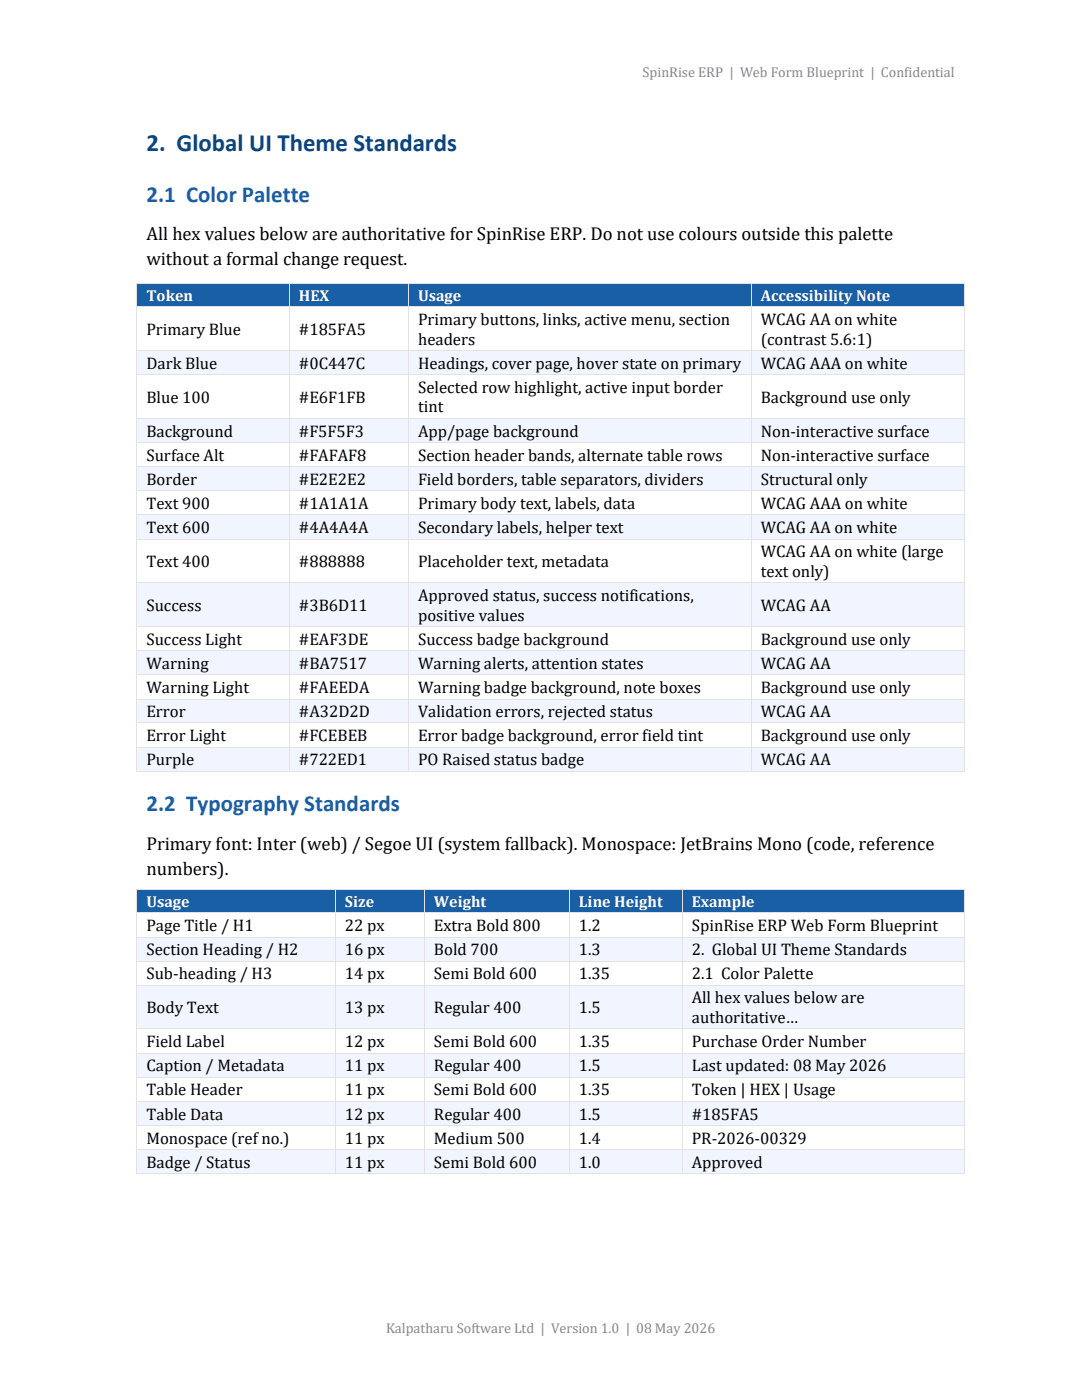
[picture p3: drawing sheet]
<svg xmlns="http://www.w3.org/2000/svg" width="216mm" height="279mm" viewBox="0 0 216 279" stroke-linecap="round" stroke-linejoin="round" font-family="sans-serif">
<defs><g id="words">
<text font-size="5" fill="#0c447c" x="29.2" y="30.1">2. Global UI Theme Standards</text>
<g font-size="4.6" fill="#185fa5">
<text x="29.2" y="40.2">2.1 Color Palette</text>
<text x="29.2" y="161.9">2.2 Typography Standards</text>
</g>
<g font-size="3.7">
<text x="29.2" y="48">All hex values below are authoritative for SpinRise ERP. Do not use colours outside this palette</text>
<text x="29.2" y="53">without a formal change request.</text>
<text x="29.2" y="169.7">Primary font: Inter (web) / Segoe UI (system fallback). Monospace: JetBrains Mono (code, reference</text>
<text x="29.2" y="174.6">numbers).</text>
</g>
<g font-size="3.3">
<text x="83.4" y="64.8">Primary buttons, links, active menu, section</text>
<text x="151.8" y="64.8">WCAG AA on white</text>
<text x="29.2" y="66.8">Primary Blue</text>
<text x="59.7" y="66.8">#185FA5</text>
<text x="83.4" y="68.8">headers</text>
<text x="151.8" y="68.8">(contrast 5.6:1)</text>
<text x="29.2" y="73.6">Dark Blue</text>
<text x="59.7" y="73.6">#0C447C</text>
<text x="83.4" y="73.6">Headings, cover page, hover state on primary</text>
<text x="151.8" y="73.6">WCAG AAA on white</text>
<text x="29.2" y="80.4">Blue 100</text>
<text x="59.7" y="80.4">#E6F1FB</text>
<text x="83.4" y="78.4">Selected row highlight, active input border</text>
<text x="83.4" y="82.3">tint</text>
<text x="151.8" y="80.4">Background use only</text>
<text x="29.2" y="87.1">Background</text>
<text x="59.7" y="87.1">#F5F5F3</text>
<text x="83.4" y="87.1">App/page background</text>
<text x="151.8" y="87.1">Non-interactive surface</text>
<text x="29.2" y="91.9">Surface Alt</text>
<text x="59.7" y="91.9">#FAFAF8</text>
<text x="83.4" y="91.9">Section header bands, alternate table rows</text>
<text x="151.8" y="91.9">Non-interactive surface</text>
<text x="29.2" y="96.7">Border</text>
<text x="29.2" y="101.6">Text 900</text>
<text x="59.7" y="96.7">#E2E2E2</text>
<text x="59.7" y="101.6">#1A1A1A</text>
<text x="83.4" y="96.7">Field borders, table separators, dividers</text>
<text x="83.4" y="101.6">Primary body text, labels, data</text>
<text x="151.8" y="96.7">Structural only</text>
<text x="151.8" y="101.6">WCAG AAA on white</text>
<text x="29.2" y="106.4">Text 600</text>
<text x="59.7" y="106.4">#4A4A4A</text>
<text x="83.4" y="106.4">Secondary labels, helper text</text>
<text x="151.8" y="106.4">WCAG AA on white</text>
<text x="29.2" y="113.1">Text 400</text>
<text x="59.7" y="113.1">#888888</text>
<text x="83.4" y="113.1">Placeholder text, metadata</text>
<text x="151.8" y="111.2">WCAG AA on white (large</text>
<text x="83.4" y="119.9">Approved status, success notifications,</text>
<text x="151.8" y="115.1">text only)</text>
<text x="29.2" y="121.9">Success</text>
<text x="59.7" y="121.9">#3B6D11</text>
<text x="83.4" y="123.8">positive values</text>
<text x="151.8" y="121.9">WCAG AA</text>
<text x="29.2" y="128.7">Success Light</text>
<text x="59.7" y="128.7">#EAF3DE</text>
<text x="83.4" y="128.7">Success badge background</text>
<text x="151.8" y="128.7">Background use only</text>
<text x="29.2" y="133.5">Warning</text>
<text x="59.7" y="133.5">#BA7517</text>
<text x="83.4" y="133.5">Warning alerts, attention states</text>
<text x="151.8" y="133.5">WCAG AA</text>
<text x="29.2" y="138.3">Warning Light</text>
<text x="29.2" y="143.1">Error</text>
<text x="59.7" y="138.3">#FAEEDA</text>
<text x="59.7" y="143.1">#A32D2D</text>
<text x="83.4" y="138.3">Warning badge background, note boxes</text>
<text x="83.4" y="143.1">Validation errors, rejected status</text>
<text x="151.8" y="138.3">Background use only</text>
<text x="151.8" y="143.1">WCAG AA</text>
<text x="29.2" y="147.9">Error Light</text>
<text x="59.7" y="147.9">#FCEBEB</text>
<text x="83.4" y="147.9">Error badge background, error field tint</text>
<text x="151.8" y="147.9">Background use only</text>
<text x="29.2" y="152.7">Purple</text>
<text x="59.7" y="152.7">#722ED1</text>
<text x="83.4" y="152.7">PO Raised status badge</text>
<text x="151.8" y="152.7">WCAG AA</text>
<text x="29.2" y="185.8">Page Title / H1</text>
<text x="68.8" y="185.8">22 px</text>
<text x="86.6" y="185.8">Extra Bold 800</text>
<text x="115.5" y="185.8">1.2</text>
<text x="138" y="185.8">SpinRise ERP Web Form Blueprint</text>
<text x="29.2" y="190.6">Section Heading / H2</text>
<text x="68.8" y="190.6">16 px</text>
<text x="86.6" y="190.6">Bold 700</text>
<text x="115.5" y="190.6">1.3</text>
<text x="138" y="190.6">2. Global UI Theme Standards</text>
<text x="29.2" y="195.4">Sub-heading / H3</text>
<text x="68.8" y="195.4">14 px</text>
<text x="86.6" y="195.4">Semi Bold 600</text>
<text x="115.5" y="195.4">1.35</text>
<text x="138" y="195.4">2.1 Color Palette</text>
<text x="29.2" y="202.2">Body Text</text>
<text x="68.8" y="202.2">13 px</text>
<text x="86.6" y="202.2">Regular 400</text>
<text x="115.5" y="202.2">1.5</text>
<text x="138" y="200.2">All hex values below are</text>
<text x="29.2" y="209">Field Label</text>
<text x="68.8" y="209">12 px</text>
<text x="86.6" y="209">Semi Bold 600</text>
<text x="115.5" y="209">1.35</text>
<text x="138" y="204.2">authoritative…</text>
<text x="138" y="209">Purchase Order Number</text>
<text x="29.2" y="213.8">Caption / Metadata</text>
<text x="68.8" y="213.8">11 px</text>
<text x="86.6" y="213.8">Regular 400</text>
<text x="115.5" y="213.8">1.5</text>
<text x="138" y="213.8">Last updated: 08 May 2026</text>
<text x="29.2" y="218.6">Table Header</text>
<text x="68.8" y="218.6">11 px</text>
<text x="86.6" y="218.6">Semi Bold 600</text>
<text x="115.5" y="218.6">1.35</text>
<text x="138" y="218.6">Token | HEX | Usage</text>
<text x="29.2" y="223.4">Table Data</text>
<text x="68.8" y="223.4">12 px</text>
<text x="86.6" y="223.4">Regular 400</text>
<text x="115.5" y="223.4">1.5</text>
<text x="138" y="223.4">#185FA5</text>
<text x="29.2" y="228.2">Monospace (ref no.)</text>
<text x="29.2" y="233">Badge / Status</text>
<text x="68.8" y="228.2">11 px</text>
<text x="68.8" y="233">11 px</text>
<text x="86.6" y="228.2">Medium 500</text>
<text x="86.6" y="233">Semi Bold 600</text>
<text x="115.5" y="228.2">1.4</text>
<text x="115.5" y="233">1.0</text>
<text x="138" y="228.2">PR-2026-00329</text>
<text x="138" y="233">Approved</text>
</g>
<g font-size="3.2" fill="#fff">
<text x="29.2" y="60.1">Token</text>
<text x="59.7" y="60.1">HEX</text>
<text x="83.4" y="60.1">Usage</text>
<text x="151.8" y="60.1">Accessibility Note</text>
<text x="29.2" y="181">Usage</text>
<text x="68.8" y="181">Size</text>
<text x="86.6" y="181">Weight</text>
<text x="115.5" y="181">Line Height</text>
<text x="138" y="181">Example</text>
</g>
<g font-size="2.8" fill="#888">
<text x="128.2" y="15.4">SpinRise ERP | Web Form Blueprint | Confidential</text>
<text x="77" y="266.1">Kalpatharu Software Ltd | Version 1.0 | 08 May 2026</text>
</g>
</g></defs>
<g fill="#185fa5">
<path d="M27.4 56.7h30.3v4.4h-30.3z" fill-rule="evenodd"/>
<path d="M29.2 56.7h26.6v4.4h-26.6z" fill-rule="evenodd"/>
<path d="M57.8 56.7h23.6v4.4h-23.6z" fill-rule="evenodd"/>
<path d="M59.7 56.7h19.9v4.4h-19.9z" fill-rule="evenodd"/>
<path d="M81.6 56.7h68.2v4.4h-68.2z" fill-rule="evenodd"/>
<path d="M83.4 56.7h64.6v4.4h-64.6z" fill-rule="evenodd"/>
<path d="M150 56.7h42.4v4.4h-42.4z" fill-rule="evenodd"/>
<path d="M151.8 56.7h38.7v4.4h-38.7z" fill-rule="evenodd"/>
</g>
<g fill="#e2e2e2">
<path d="M27.2 56.5h.2v.2h-.2z" fill-rule="evenodd"/>
<path d="M27.2 56.5h.2v.2h-.2z" fill-rule="evenodd"/>
</g>
<path d="M27.4 56.6h30.3" fill="none" stroke="#e2e2e2" stroke-width=".2"/>
<path d="M57.7 56.5h.1v.2h-.1z" fill-rule="evenodd" fill="#e2e2e2"/>
<path d="M57.8 56.6h23.6" fill="none" stroke="#e2e2e2" stroke-width=".2"/>
<path d="M81.4 56.5h.2v.2h-.2z" fill-rule="evenodd" fill="#e2e2e2"/>
<path d="M81.6 56.6h68.2" fill="none" stroke="#e2e2e2" stroke-width=".2"/>
<path d="M149.8 56.5h.2v.2h-.2z" fill-rule="evenodd" fill="#e2e2e2"/>
<path d="M150 56.6h42.4" fill="none" stroke="#e2e2e2" stroke-width=".2"/>
<g fill="#e2e2e2">
<path d="M192.4 56.5h.1v.2h-.1z" fill-rule="evenodd"/>
<path d="M192.4 56.5h.1v.2h-.1z" fill-rule="evenodd"/>
</g>
<path d="M27.3 56.7v4.4M57.7 56.7v4.4M81.5 56.7v4.4M149.9 56.7v4.4M192.4 56.7v4.4" fill="none" stroke="#e2e2e2" stroke-width=".2"/>
<path d="M27.2 61.1h.2v.2h-.2z" fill-rule="evenodd" fill="#e2e2e2"/>
<path d="M27.4 61.2h30.3" fill="none" stroke="#e2e2e2" stroke-width=".2"/>
<path d="M57.7 61.1h.1v.2h-.1z" fill-rule="evenodd" fill="#e2e2e2"/>
<path d="M57.8 61.2h23.6" fill="none" stroke="#e2e2e2" stroke-width=".2"/>
<path d="M81.4 61.1h.2v.2h-.2z" fill-rule="evenodd" fill="#e2e2e2"/>
<path d="M81.6 61.2h68.2" fill="none" stroke="#e2e2e2" stroke-width=".2"/>
<path d="M149.8 61.1h.2v.2h-.2z" fill-rule="evenodd" fill="#e2e2e2"/>
<path d="M150 61.2h42.4" fill="none" stroke="#e2e2e2" stroke-width=".2"/>
<path d="M192.4 61.1h.1v.2h-.1z" fill-rule="evenodd" fill="#e2e2e2"/>
<path d="M27.3 61.3v8.6M57.7 61.3v8.6M81.5 61.3v8.6M149.9 61.3v8.6M192.4 61.3v8.6" fill="none" stroke="#e2e2e2" stroke-width=".2"/>
<g fill="#f0f5ff">
<path d="M27.4 70.1h30.3v4.6h-30.3z" fill-rule="evenodd"/>
<path d="M29.2 70.1h26.6v4.6h-26.6z" fill-rule="evenodd"/>
<path d="M57.8 70.1h23.6v4.6h-23.6z" fill-rule="evenodd"/>
<path d="M59.7 70.1h19.9v4.6h-19.9z" fill-rule="evenodd"/>
<path d="M81.6 70.1h68.2v4.6h-68.2z" fill-rule="evenodd"/>
<path d="M83.4 70.1h64.6v4.6h-64.6z" fill-rule="evenodd"/>
<path d="M150 70.1h42.4v4.6h-42.4z" fill-rule="evenodd"/>
<path d="M151.8 70.1h38.7v4.6h-38.7z" fill-rule="evenodd"/>
</g>
<path d="M27.2 69.9h.2v.1h-.2z" fill-rule="evenodd" fill="#e2e2e2"/>
<path d="M27.4 69.9h30.3" fill="none" stroke="#e2e2e2" stroke-width=".2"/>
<path d="M57.7 69.9h.1v.1h-.1z" fill-rule="evenodd" fill="#e2e2e2"/>
<path d="M57.8 69.9h23.6" fill="none" stroke="#e2e2e2" stroke-width=".2"/>
<path d="M81.4 69.9h.2v.1h-.2z" fill-rule="evenodd" fill="#e2e2e2"/>
<path d="M81.6 69.9h68.2" fill="none" stroke="#e2e2e2" stroke-width=".2"/>
<path d="M149.8 69.9h.2v.1h-.2z" fill-rule="evenodd" fill="#e2e2e2"/>
<path d="M150 69.9h42.4" fill="none" stroke="#e2e2e2" stroke-width=".2"/>
<path d="M192.4 69.9h.1v.1h-.1z" fill-rule="evenodd" fill="#e2e2e2"/>
<path d="M27.3 70v4.7M57.7 70v4.7M81.5 70v4.7M149.9 70v4.7M192.4 70v4.7" fill="none" stroke="#e2e2e2" stroke-width=".2"/>
<path d="M27.2 74.7h.2v.2h-.2z" fill-rule="evenodd" fill="#e2e2e2"/>
<path d="M27.4 74.8h30.3" fill="none" stroke="#e2e2e2" stroke-width=".2"/>
<path d="M57.7 74.7h.1v.2h-.1z" fill-rule="evenodd" fill="#e2e2e2"/>
<path d="M57.8 74.8h23.6" fill="none" stroke="#e2e2e2" stroke-width=".2"/>
<path d="M81.4 74.7h.2v.2h-.2z" fill-rule="evenodd" fill="#e2e2e2"/>
<path d="M81.6 74.8h68.2" fill="none" stroke="#e2e2e2" stroke-width=".2"/>
<path d="M149.8 74.7h.2v.2h-.2z" fill-rule="evenodd" fill="#e2e2e2"/>
<path d="M150 74.8h42.4" fill="none" stroke="#e2e2e2" stroke-width=".2"/>
<path d="M192.4 74.7h.1v.2h-.1z" fill-rule="evenodd" fill="#e2e2e2"/>
<path d="M27.3 74.9v8.5M57.7 74.9v8.5M81.5 74.9v8.5M149.9 74.9v8.5M192.4 74.9v8.5" fill="none" stroke="#e2e2e2" stroke-width=".2"/>
<g fill="#f0f5ff">
<path d="M27.4 83.6h30.3v4.6h-30.3z" fill-rule="evenodd"/>
<path d="M29.2 83.6h26.6v4.6h-26.6z" fill-rule="evenodd"/>
<path d="M57.8 83.6h23.6v4.6h-23.6z" fill-rule="evenodd"/>
<path d="M59.7 83.6h19.9v4.6h-19.9z" fill-rule="evenodd"/>
<path d="M81.6 83.6h68.2v4.6h-68.2z" fill-rule="evenodd"/>
<path d="M83.4 83.6h64.6v4.6h-64.6z" fill-rule="evenodd"/>
<path d="M150 83.6h42.4v4.6h-42.4z" fill-rule="evenodd"/>
<path d="M151.8 83.6h38.7v4.6h-38.7z" fill-rule="evenodd"/>
</g>
<path d="M27.2 83.4h.2v.2h-.2z" fill-rule="evenodd" fill="#e2e2e2"/>
<path d="M27.4 83.5h30.3" fill="none" stroke="#e2e2e2" stroke-width=".2"/>
<path d="M57.7 83.4h.1v.2h-.1z" fill-rule="evenodd" fill="#e2e2e2"/>
<path d="M57.8 83.5h23.6" fill="none" stroke="#e2e2e2" stroke-width=".2"/>
<path d="M81.4 83.4h.2v.2h-.2z" fill-rule="evenodd" fill="#e2e2e2"/>
<path d="M81.6 83.5h68.2" fill="none" stroke="#e2e2e2" stroke-width=".2"/>
<path d="M149.8 83.4h.2v.2h-.2z" fill-rule="evenodd" fill="#e2e2e2"/>
<path d="M150 83.5h42.4" fill="none" stroke="#e2e2e2" stroke-width=".2"/>
<path d="M192.4 83.4h.1v.2h-.1z" fill-rule="evenodd" fill="#e2e2e2"/>
<path d="M27.3 83.6v4.6M57.7 83.6v4.6M81.5 83.6v4.6M149.9 83.6v4.6M192.4 83.6v4.6" fill="none" stroke="#e2e2e2" stroke-width=".2"/>
<path d="M27.2 88.2h.2v.2h-.2z" fill-rule="evenodd" fill="#e2e2e2"/>
<path d="M27.4 88.3h30.3" fill="none" stroke="#e2e2e2" stroke-width=".2"/>
<path d="M57.7 88.2h.1v.2h-.1z" fill-rule="evenodd" fill="#e2e2e2"/>
<path d="M57.8 88.3h23.6" fill="none" stroke="#e2e2e2" stroke-width=".2"/>
<path d="M81.4 88.2h.2v.2h-.2z" fill-rule="evenodd" fill="#e2e2e2"/>
<path d="M81.6 88.3h68.2" fill="none" stroke="#e2e2e2" stroke-width=".2"/>
<path d="M149.8 88.2h.2v.2h-.2z" fill-rule="evenodd" fill="#e2e2e2"/>
<path d="M150 88.3h42.4" fill="none" stroke="#e2e2e2" stroke-width=".2"/>
<path d="M192.4 88.2h.1v.2h-.1z" fill-rule="evenodd" fill="#e2e2e2"/>
<path d="M27.3 88.4v4.7M57.7 88.4v4.7M81.5 88.4v4.7M149.9 88.4v4.7M192.4 88.4v4.7" fill="none" stroke="#e2e2e2" stroke-width=".2"/>
<g fill="#f0f5ff">
<path d="M27.4 93.2h30.3v4.6h-30.3z" fill-rule="evenodd"/>
<path d="M29.2 93.2h26.6v4.6h-26.6z" fill-rule="evenodd"/>
<path d="M57.8 93.2h23.6v4.6h-23.6z" fill-rule="evenodd"/>
<path d="M59.7 93.2h19.9v4.6h-19.9z" fill-rule="evenodd"/>
<path d="M81.6 93.2h68.2v4.6h-68.2z" fill-rule="evenodd"/>
<path d="M83.4 93.2h64.6v4.6h-64.6z" fill-rule="evenodd"/>
<path d="M150 93.2h42.4v4.6h-42.4z" fill-rule="evenodd"/>
<path d="M151.8 93.2h38.7v4.6h-38.7z" fill-rule="evenodd"/>
</g>
<path d="M27.2 93.1h.2v.1h-.2z" fill-rule="evenodd" fill="#e2e2e2"/>
<path d="M27.4 93.2h30.3" fill="none" stroke="#e2e2e2" stroke-width=".2"/>
<path d="M57.7 93.1h.1v.1h-.1z" fill-rule="evenodd" fill="#e2e2e2"/>
<path d="M57.8 93.2h23.6" fill="none" stroke="#e2e2e2" stroke-width=".2"/>
<path d="M81.4 93.1h.2v.1h-.2z" fill-rule="evenodd" fill="#e2e2e2"/>
<path d="M81.6 93.2h68.2" fill="none" stroke="#e2e2e2" stroke-width=".2"/>
<path d="M149.8 93.1h.2v.1h-.2z" fill-rule="evenodd" fill="#e2e2e2"/>
<path d="M150 93.2h42.4" fill="none" stroke="#e2e2e2" stroke-width=".2"/>
<path d="M192.4 93.1h.1v.1h-.1z" fill-rule="evenodd" fill="#e2e2e2"/>
<path d="M27.3 93.2v4.6M57.7 93.2v4.6M81.5 93.2v4.6M149.9 93.2v4.6M192.4 93.2v4.6" fill="none" stroke="#e2e2e2" stroke-width=".2"/>
<path d="M27.2 97.8h.2v.2h-.2z" fill-rule="evenodd" fill="#e2e2e2"/>
<path d="M27.4 97.9h30.3" fill="none" stroke="#e2e2e2" stroke-width=".2"/>
<path d="M57.7 97.8h.1v.2h-.1z" fill-rule="evenodd" fill="#e2e2e2"/>
<path d="M57.8 97.9h23.6" fill="none" stroke="#e2e2e2" stroke-width=".2"/>
<path d="M81.4 97.8h.2v.2h-.2z" fill-rule="evenodd" fill="#e2e2e2"/>
<path d="M81.6 97.9h68.2" fill="none" stroke="#e2e2e2" stroke-width=".2"/>
<path d="M149.8 97.8h.2v.2h-.2z" fill-rule="evenodd" fill="#e2e2e2"/>
<path d="M150 97.9h42.4" fill="none" stroke="#e2e2e2" stroke-width=".2"/>
<path d="M192.4 97.8h.1v.2h-.1z" fill-rule="evenodd" fill="#e2e2e2"/>
<path d="M27.3 98v4.7M57.7 98v4.7M81.5 98v4.7M149.9 98v4.7M192.4 98v4.7" fill="none" stroke="#e2e2e2" stroke-width=".2"/>
<g fill="#f0f5ff">
<path d="M27.4 102.8h30.3v4.7h-30.3z" fill-rule="evenodd"/>
<path d="M29.2 102.8h26.6v4.7h-26.6z" fill-rule="evenodd"/>
<path d="M57.8 102.8h23.6v4.7h-23.6z" fill-rule="evenodd"/>
<path d="M59.7 102.8h19.9v4.7h-19.9z" fill-rule="evenodd"/>
<path d="M81.6 102.8h68.2v4.7h-68.2z" fill-rule="evenodd"/>
<path d="M83.4 102.8h64.6v4.7h-64.6z" fill-rule="evenodd"/>
<path d="M150 102.8h42.4v4.7h-42.4z" fill-rule="evenodd"/>
<path d="M151.8 102.8h38.7v4.7h-38.7z" fill-rule="evenodd"/>
</g>
<path d="M27.2 102.7h.2v.1h-.2z" fill-rule="evenodd" fill="#e2e2e2"/>
<path d="M27.4 102.8h30.3" fill="none" stroke="#e2e2e2" stroke-width=".2"/>
<path d="M57.7 102.7h.1v.1h-.1z" fill-rule="evenodd" fill="#e2e2e2"/>
<path d="M57.8 102.8h23.6" fill="none" stroke="#e2e2e2" stroke-width=".2"/>
<path d="M81.4 102.7h.2v.1h-.2z" fill-rule="evenodd" fill="#e2e2e2"/>
<path d="M81.6 102.8h68.2" fill="none" stroke="#e2e2e2" stroke-width=".2"/>
<path d="M149.8 102.7h.2v.1h-.2z" fill-rule="evenodd" fill="#e2e2e2"/>
<path d="M150 102.8h42.4" fill="none" stroke="#e2e2e2" stroke-width=".2"/>
<path d="M192.4 102.7h.1v.1h-.1z" fill-rule="evenodd" fill="#e2e2e2"/>
<path d="M27.3 102.8v4.7M57.7 102.8v4.7M81.5 102.8v4.7M149.9 102.8v4.7M192.4 102.8v4.7" fill="none" stroke="#e2e2e2" stroke-width=".2"/>
<path d="M27.2 107.5h.2v.2h-.2z" fill-rule="evenodd" fill="#e2e2e2"/>
<path d="M27.4 107.6h30.3" fill="none" stroke="#e2e2e2" stroke-width=".2"/>
<path d="M57.7 107.5h.1v.2h-.1z" fill-rule="evenodd" fill="#e2e2e2"/>
<path d="M57.8 107.6h23.6" fill="none" stroke="#e2e2e2" stroke-width=".2"/>
<path d="M81.4 107.5h.2v.2h-.2z" fill-rule="evenodd" fill="#e2e2e2"/>
<path d="M81.6 107.6h68.2" fill="none" stroke="#e2e2e2" stroke-width=".2"/>
<path d="M149.8 107.5h.2v.2h-.2z" fill-rule="evenodd" fill="#e2e2e2"/>
<path d="M150 107.6h42.4" fill="none" stroke="#e2e2e2" stroke-width=".2"/>
<path d="M192.4 107.5h.1v.2h-.1z" fill-rule="evenodd" fill="#e2e2e2"/>
<path d="M27.3 107.7v8.5M57.7 107.7v8.5M81.5 107.7v8.5M149.9 107.7v8.5M192.4 107.7v8.5" fill="none" stroke="#e2e2e2" stroke-width=".2"/>
<g fill="#f0f5ff">
<path d="M27.4 116.4h30.3v8.6h-30.3z" fill-rule="evenodd"/>
<path d="M29.2 118.4h26.6v4.6h-26.6z" fill-rule="evenodd"/>
<path d="M57.8 116.4h23.6v8.6h-23.6z" fill-rule="evenodd"/>
<path d="M59.7 118.4h19.9v4.6h-19.9z" fill-rule="evenodd"/>
<path d="M81.6 116.4h68.2v8.6h-68.2z" fill-rule="evenodd"/>
<path d="M83.4 116.4h64.6v4.3h-64.6z" fill-rule="evenodd"/>
<path d="M83.4 120.7h64.6v4.3h-64.6z" fill-rule="evenodd"/>
<path d="M150 116.4h42.4v8.6h-42.4z" fill-rule="evenodd"/>
<path d="M151.8 118.4h38.7v4.6h-38.7z" fill-rule="evenodd"/>
</g>
<path d="M27.2 116.2h.2v.2h-.2z" fill-rule="evenodd" fill="#e2e2e2"/>
<path d="M27.4 116.3h30.3" fill="none" stroke="#e2e2e2" stroke-width=".2"/>
<path d="M57.7 116.2h.1v.2h-.1z" fill-rule="evenodd" fill="#e2e2e2"/>
<path d="M57.8 116.3h23.6" fill="none" stroke="#e2e2e2" stroke-width=".2"/>
<path d="M81.4 116.2h.2v.2h-.2z" fill-rule="evenodd" fill="#e2e2e2"/>
<path d="M81.6 116.3h68.2" fill="none" stroke="#e2e2e2" stroke-width=".2"/>
<path d="M149.8 116.2h.2v.2h-.2z" fill-rule="evenodd" fill="#e2e2e2"/>
<path d="M150 116.3h42.4" fill="none" stroke="#e2e2e2" stroke-width=".2"/>
<path d="M192.4 116.2h.1v.2h-.1z" fill-rule="evenodd" fill="#e2e2e2"/>
<path d="M27.3 116.4v8.6M57.7 116.4v8.6M81.5 116.4v8.6M149.9 116.4v8.6M192.4 116.4v8.6" fill="none" stroke="#e2e2e2" stroke-width=".2"/>
<path d="M27.2 125h.2v.2h-.2z" fill-rule="evenodd" fill="#e2e2e2"/>
<path d="M27.4 125.1h30.3" fill="none" stroke="#e2e2e2" stroke-width=".2"/>
<path d="M57.7 125h.1v.2h-.1z" fill-rule="evenodd" fill="#e2e2e2"/>
<path d="M57.8 125.1h23.6" fill="none" stroke="#e2e2e2" stroke-width=".2"/>
<path d="M81.4 125h.2v.2h-.2z" fill-rule="evenodd" fill="#e2e2e2"/>
<path d="M81.6 125.1h68.2" fill="none" stroke="#e2e2e2" stroke-width=".2"/>
<path d="M149.8 125h.2v.2h-.2z" fill-rule="evenodd" fill="#e2e2e2"/>
<path d="M150 125.1h42.4" fill="none" stroke="#e2e2e2" stroke-width=".2"/>
<path d="M192.4 125h.1v.2h-.1z" fill-rule="evenodd" fill="#e2e2e2"/>
<path d="M27.3 125.2v4.6M57.7 125.2v4.6M81.5 125.2v4.6M149.9 125.2v4.6M192.4 125.2v4.6" fill="none" stroke="#e2e2e2" stroke-width=".2"/>
<g fill="#f0f5ff">
<path d="M27.4 129.9h30.3v4.7h-30.3z" fill-rule="evenodd"/>
<path d="M29.2 129.9h26.6v4.7h-26.6z" fill-rule="evenodd"/>
<path d="M57.8 129.9h23.6v4.7h-23.6z" fill-rule="evenodd"/>
<path d="M59.7 129.9h19.9v4.7h-19.9z" fill-rule="evenodd"/>
<path d="M81.6 129.9h68.2v4.7h-68.2z" fill-rule="evenodd"/>
<path d="M83.4 129.9h64.6v4.7h-64.6z" fill-rule="evenodd"/>
<path d="M150 129.9h42.4v4.7h-42.4z" fill-rule="evenodd"/>
<path d="M151.8 129.9h38.7v4.7h-38.7z" fill-rule="evenodd"/>
</g>
<path d="M27.2 129.8h.2v.1h-.2z" fill-rule="evenodd" fill="#e2e2e2"/>
<path d="M27.4 129.9h30.3" fill="none" stroke="#e2e2e2" stroke-width=".2"/>
<path d="M57.7 129.8h.1v.1h-.1z" fill-rule="evenodd" fill="#e2e2e2"/>
<path d="M57.8 129.9h23.6" fill="none" stroke="#e2e2e2" stroke-width=".2"/>
<path d="M81.4 129.8h.2v.1h-.2z" fill-rule="evenodd" fill="#e2e2e2"/>
<path d="M81.6 129.9h68.2" fill="none" stroke="#e2e2e2" stroke-width=".2"/>
<path d="M149.8 129.8h.2v.1h-.2z" fill-rule="evenodd" fill="#e2e2e2"/>
<path d="M150 129.9h42.4" fill="none" stroke="#e2e2e2" stroke-width=".2"/>
<path d="M192.4 129.8h.1v.1h-.1z" fill-rule="evenodd" fill="#e2e2e2"/>
<path d="M27.3 129.9v4.7M57.7 129.9v4.7M81.5 129.9v4.7M149.9 129.9v4.7M192.4 129.9v4.7" fill="none" stroke="#e2e2e2" stroke-width=".2"/>
<path d="M27.2 134.6h.2v.2h-.2z" fill-rule="evenodd" fill="#e2e2e2"/>
<path d="M27.4 134.7h30.3" fill="none" stroke="#e2e2e2" stroke-width=".2"/>
<path d="M57.7 134.6h.1v.2h-.1z" fill-rule="evenodd" fill="#e2e2e2"/>
<path d="M57.8 134.7h23.6" fill="none" stroke="#e2e2e2" stroke-width=".2"/>
<path d="M81.4 134.6h.2v.2h-.2z" fill-rule="evenodd" fill="#e2e2e2"/>
<path d="M81.6 134.7h68.2" fill="none" stroke="#e2e2e2" stroke-width=".2"/>
<path d="M149.8 134.6h.2v.2h-.2z" fill-rule="evenodd" fill="#e2e2e2"/>
<path d="M150 134.7h42.4" fill="none" stroke="#e2e2e2" stroke-width=".2"/>
<path d="M192.4 134.6h.1v.2h-.1z" fill-rule="evenodd" fill="#e2e2e2"/>
<path d="M27.3 134.8v4.6M57.7 134.8v4.6M81.5 134.8v4.6M149.9 134.8v4.6M192.4 134.8v4.6" fill="none" stroke="#e2e2e2" stroke-width=".2"/>
<g fill="#f0f5ff">
<path d="M27.4 139.6h30.3v4.6h-30.3z" fill-rule="evenodd"/>
<path d="M29.2 139.6h26.6v4.6h-26.6z" fill-rule="evenodd"/>
<path d="M57.8 139.6h23.6v4.6h-23.6z" fill-rule="evenodd"/>
<path d="M59.7 139.6h19.9v4.6h-19.9z" fill-rule="evenodd"/>
<path d="M81.6 139.6h68.2v4.6h-68.2z" fill-rule="evenodd"/>
<path d="M83.4 139.6h64.6v4.6h-64.6z" fill-rule="evenodd"/>
<path d="M150 139.6h42.4v4.6h-42.4z" fill-rule="evenodd"/>
<path d="M151.8 139.6h38.7v4.6h-38.7z" fill-rule="evenodd"/>
</g>
<path d="M27.2 139.4h.2v.2h-.2z" fill-rule="evenodd" fill="#e2e2e2"/>
<path d="M27.4 139.5h30.3" fill="none" stroke="#e2e2e2" stroke-width=".2"/>
<path d="M57.7 139.4h.1v.2h-.1z" fill-rule="evenodd" fill="#e2e2e2"/>
<path d="M57.8 139.5h23.6" fill="none" stroke="#e2e2e2" stroke-width=".2"/>
<path d="M81.4 139.4h.2v.2h-.2z" fill-rule="evenodd" fill="#e2e2e2"/>
<path d="M81.6 139.5h68.2" fill="none" stroke="#e2e2e2" stroke-width=".2"/>
<path d="M149.8 139.4h.2v.2h-.2z" fill-rule="evenodd" fill="#e2e2e2"/>
<path d="M150 139.5h42.4" fill="none" stroke="#e2e2e2" stroke-width=".2"/>
<path d="M192.4 139.4h.1v.2h-.1z" fill-rule="evenodd" fill="#e2e2e2"/>
<path d="M27.3 139.6v4.6M57.7 139.6v4.6M81.5 139.6v4.6M149.9 139.6v4.6M192.4 139.6v4.6" fill="none" stroke="#e2e2e2" stroke-width=".2"/>
<path d="M27.2 144.2h.2v.2h-.2z" fill-rule="evenodd" fill="#e2e2e2"/>
<path d="M27.4 144.3h30.3" fill="none" stroke="#e2e2e2" stroke-width=".2"/>
<path d="M57.7 144.2h.1v.2h-.1z" fill-rule="evenodd" fill="#e2e2e2"/>
<path d="M57.8 144.3h23.6" fill="none" stroke="#e2e2e2" stroke-width=".2"/>
<path d="M81.4 144.2h.2v.2h-.2z" fill-rule="evenodd" fill="#e2e2e2"/>
<path d="M81.6 144.3h68.2" fill="none" stroke="#e2e2e2" stroke-width=".2"/>
<path d="M149.8 144.2h.2v.2h-.2z" fill-rule="evenodd" fill="#e2e2e2"/>
<path d="M150 144.3h42.4" fill="none" stroke="#e2e2e2" stroke-width=".2"/>
<path d="M192.4 144.2h.1v.2h-.1z" fill-rule="evenodd" fill="#e2e2e2"/>
<path d="M27.3 144.4v4.6M57.7 144.4v4.6M81.5 144.4v4.6M149.9 144.4v4.6M192.4 144.4v4.6" fill="none" stroke="#e2e2e2" stroke-width=".2"/>
<g fill="#f0f5ff">
<path d="M27.4 149.2h30.3v4.6h-30.3z" fill-rule="evenodd"/>
<path d="M29.2 149.2h26.6v4.6h-26.6z" fill-rule="evenodd"/>
<path d="M57.8 149.2h23.6v4.6h-23.6z" fill-rule="evenodd"/>
<path d="M59.7 149.2h19.9v4.6h-19.9z" fill-rule="evenodd"/>
<path d="M81.6 149.2h68.2v4.6h-68.2z" fill-rule="evenodd"/>
<path d="M83.4 149.2h64.6v4.6h-64.6z" fill-rule="evenodd"/>
<path d="M150 149.2h42.4v4.6h-42.4z" fill-rule="evenodd"/>
<path d="M151.8 149.2h38.7v4.6h-38.7z" fill-rule="evenodd"/>
</g>
<path d="M27.2 149h.2v.2h-.2z" fill-rule="evenodd" fill="#e2e2e2"/>
<path d="M27.4 149.1h30.3" fill="none" stroke="#e2e2e2" stroke-width=".2"/>
<path d="M57.7 149h.1v.2h-.1z" fill-rule="evenodd" fill="#e2e2e2"/>
<path d="M57.8 149.1h23.6" fill="none" stroke="#e2e2e2" stroke-width=".2"/>
<path d="M81.4 149h.2v.2h-.2z" fill-rule="evenodd" fill="#e2e2e2"/>
<path d="M81.6 149.1h68.2" fill="none" stroke="#e2e2e2" stroke-width=".2"/>
<path d="M149.8 149h.2v.2h-.2z" fill-rule="evenodd" fill="#e2e2e2"/>
<path d="M150 149.1h42.4" fill="none" stroke="#e2e2e2" stroke-width=".2"/>
<path d="M192.4 149h.1v.2h-.1z" fill-rule="evenodd" fill="#e2e2e2"/>
<path d="M27.3 149.2v4.7" fill="none" stroke="#e2e2e2" stroke-width=".2"/>
<g fill="#e2e2e2">
<path d="M27.2 153.9h.2v.1h-.2z" fill-rule="evenodd"/>
<path d="M27.2 153.9h.2v.1h-.2z" fill-rule="evenodd"/>
</g>
<path d="M27.4 153.9h30.3M57.7 149.2v4.7" fill="none" stroke="#e2e2e2" stroke-width=".2"/>
<path d="M57.7 153.9h.1v.1h-.1z" fill-rule="evenodd" fill="#e2e2e2"/>
<path d="M57.8 153.9h23.6M81.5 149.2v4.7" fill="none" stroke="#e2e2e2" stroke-width=".2"/>
<path d="M81.4 153.9h.2v.1h-.2z" fill-rule="evenodd" fill="#e2e2e2"/>
<path d="M81.6 153.9h68.2M149.9 149.2v4.7" fill="none" stroke="#e2e2e2" stroke-width=".2"/>
<path d="M149.8 153.9h.2v.1h-.2z" fill-rule="evenodd" fill="#e2e2e2"/>
<path d="M150 153.9h42.4M192.4 149.2v4.7" fill="none" stroke="#e2e2e2" stroke-width=".2"/>
<g fill="#e2e2e2">
<path d="M192.4 153.9h.1v.1h-.1z" fill-rule="evenodd"/>
<path d="M192.4 153.9h.1v.1h-.1z" fill-rule="evenodd"/>
</g>
<g fill="#185fa5">
<path d="M27.4 177.7h39.4v4.4h-39.4z" fill-rule="evenodd"/>
<path d="M29.2 177.7h35.8v4.4h-35.8z" fill-rule="evenodd"/>
<path d="M67 177.7h17.6v4.4h-17.6z" fill-rule="evenodd"/>
<path d="M68.8 177.7h14v4.4h-14z" fill-rule="evenodd"/>
<path d="M84.8 177.7h28.7v4.4h-28.7z" fill-rule="evenodd"/>
<path d="M86.6 177.7h25.1v4.4h-25.1z" fill-rule="evenodd"/>
<path d="M113.7 177.7h22.3v4.4h-22.3z" fill-rule="evenodd"/>
<path d="M115.5 177.7h18.7v4.4h-18.7z" fill-rule="evenodd"/>
<path d="M136.3 177.7h56.1v4.4h-56.1z" fill-rule="evenodd"/>
<path d="M138 177.7h52.5v4.4h-52.5z" fill-rule="evenodd"/>
</g>
<g fill="#e2e2e2">
<path d="M27.2 177.5h.2v.2h-.2z" fill-rule="evenodd"/>
<path d="M27.2 177.5h.2v.2h-.2z" fill-rule="evenodd"/>
</g>
<path d="M27.4 177.6h39.4" fill="none" stroke="#e2e2e2" stroke-width=".2"/>
<path d="M66.8 177.5h.2v.2h-.2z" fill-rule="evenodd" fill="#e2e2e2"/>
<path d="M67 177.6h17.6" fill="none" stroke="#e2e2e2" stroke-width=".2"/>
<path d="M84.6 177.5h.2v.2h-.2z" fill-rule="evenodd" fill="#e2e2e2"/>
<path d="M84.8 177.6h28.7" fill="none" stroke="#e2e2e2" stroke-width=".2"/>
<path d="M113.5 177.5h.2v.2h-.2z" fill-rule="evenodd" fill="#e2e2e2"/>
<path d="M113.7 177.6h22.3" fill="none" stroke="#e2e2e2" stroke-width=".2"/>
<path d="M136 177.5h.2v.2h-.2z" fill-rule="evenodd" fill="#e2e2e2"/>
<path d="M136.2 177.6h56.2" fill="none" stroke="#e2e2e2" stroke-width=".2"/>
<g fill="#e2e2e2">
<path d="M192.4 177.5h.1v.2h-.1z" fill-rule="evenodd"/>
<path d="M192.4 177.5h.1v.2h-.1z" fill-rule="evenodd"/>
</g>
<path d="M27.3 177.7v4.4M66.9 177.7v4.4M84.7 177.7v4.4M113.6 177.7v4.4M136.1 177.7v4.4M192.4 177.7v4.4" fill="none" stroke="#e2e2e2" stroke-width=".2"/>
<path d="M27.2 182.1h.2v.2h-.2z" fill-rule="evenodd" fill="#e2e2e2"/>
<path d="M27.4 182.2h39.4" fill="none" stroke="#e2e2e2" stroke-width=".2"/>
<path d="M66.8 182.1h.2v.2h-.2z" fill-rule="evenodd" fill="#e2e2e2"/>
<path d="M67 182.2h17.6" fill="none" stroke="#e2e2e2" stroke-width=".2"/>
<path d="M84.6 182.1h.2v.2h-.2z" fill-rule="evenodd" fill="#e2e2e2"/>
<path d="M84.8 182.2h28.7" fill="none" stroke="#e2e2e2" stroke-width=".2"/>
<path d="M113.5 182.1h.2v.2h-.2z" fill-rule="evenodd" fill="#e2e2e2"/>
<path d="M113.7 182.2h22.3" fill="none" stroke="#e2e2e2" stroke-width=".2"/>
<path d="M136 182.1h.2v.2h-.2z" fill-rule="evenodd" fill="#e2e2e2"/>
<path d="M136.2 182.2h56.2" fill="none" stroke="#e2e2e2" stroke-width=".2"/>
<path d="M192.4 182.1h.1v.2h-.1z" fill-rule="evenodd" fill="#e2e2e2"/>
<path d="M27.3 182.3v4.6M66.9 182.3v4.6M84.7 182.3v4.6M113.6 182.3v4.6M136.1 182.3v4.6M192.4 182.3v4.6" fill="none" stroke="#e2e2e2" stroke-width=".2"/>
<g fill="#f0f5ff">
<path d="M27.4 187.1h39.4v4.6h-39.4z" fill-rule="evenodd"/>
<path d="M29.2 187.1h35.8v4.6h-35.8z" fill-rule="evenodd"/>
<path d="M67 187.1h17.6v4.6h-17.6z" fill-rule="evenodd"/>
<path d="M68.8 187.1h14v4.6h-14z" fill-rule="evenodd"/>
<path d="M84.8 187.1h28.7v4.6h-28.7z" fill-rule="evenodd"/>
<path d="M86.6 187.1h25.1v4.6h-25.1z" fill-rule="evenodd"/>
<path d="M113.7 187.1h22.3v4.6h-22.3z" fill-rule="evenodd"/>
<path d="M115.5 187.1h18.7v4.6h-18.7z" fill-rule="evenodd"/>
<path d="M136.3 187.1h56.1v4.6h-56.1z" fill-rule="evenodd"/>
<path d="M138 187.1h52.5v4.6h-52.5z" fill-rule="evenodd"/>
</g>
<path d="M27.2 186.9h.2v.2h-.2z" fill-rule="evenodd" fill="#e2e2e2"/>
<path d="M27.4 187h39.4" fill="none" stroke="#e2e2e2" stroke-width=".2"/>
<path d="M66.8 186.9h.2v.2h-.2z" fill-rule="evenodd" fill="#e2e2e2"/>
<path d="M67 187h17.6" fill="none" stroke="#e2e2e2" stroke-width=".2"/>
<path d="M84.6 186.9h.2v.2h-.2z" fill-rule="evenodd" fill="#e2e2e2"/>
<path d="M84.8 187h28.7" fill="none" stroke="#e2e2e2" stroke-width=".2"/>
<path d="M113.5 186.9h.2v.2h-.2z" fill-rule="evenodd" fill="#e2e2e2"/>
<path d="M113.7 187h22.3" fill="none" stroke="#e2e2e2" stroke-width=".2"/>
<path d="M136 186.9h.2v.2h-.2z" fill-rule="evenodd" fill="#e2e2e2"/>
<path d="M136.2 187h56.2" fill="none" stroke="#e2e2e2" stroke-width=".2"/>
<path d="M192.4 186.9h.1v.2h-.1z" fill-rule="evenodd" fill="#e2e2e2"/>
<path d="M27.3 187.1v4.6M66.9 187.1v4.6M84.7 187.1v4.6M113.6 187.1v4.6M136.1 187.1v4.6M192.4 187.1v4.6" fill="none" stroke="#e2e2e2" stroke-width=".2"/>
<path d="M27.2 191.7h.2v.2h-.2z" fill-rule="evenodd" fill="#e2e2e2"/>
<path d="M27.4 191.8h39.4" fill="none" stroke="#e2e2e2" stroke-width=".2"/>
<path d="M66.8 191.7h.2v.2h-.2z" fill-rule="evenodd" fill="#e2e2e2"/>
<path d="M67 191.8h17.6" fill="none" stroke="#e2e2e2" stroke-width=".2"/>
<path d="M84.6 191.7h.2v.2h-.2z" fill-rule="evenodd" fill="#e2e2e2"/>
<path d="M84.8 191.8h28.7" fill="none" stroke="#e2e2e2" stroke-width=".2"/>
<path d="M113.5 191.7h.2v.2h-.2z" fill-rule="evenodd" fill="#e2e2e2"/>
<path d="M113.7 191.8h22.3" fill="none" stroke="#e2e2e2" stroke-width=".2"/>
<path d="M136 191.7h.2v.2h-.2z" fill-rule="evenodd" fill="#e2e2e2"/>
<path d="M136.2 191.8h56.2" fill="none" stroke="#e2e2e2" stroke-width=".2"/>
<path d="M192.4 191.7h.1v.2h-.1z" fill-rule="evenodd" fill="#e2e2e2"/>
<path d="M27.3 191.9v4.6M66.9 191.9v4.6M84.7 191.9v4.6M113.6 191.9v4.6M136.1 191.9v4.6M192.4 191.9v4.6" fill="none" stroke="#e2e2e2" stroke-width=".2"/>
<g fill="#f0f5ff">
<path d="M27.4 196.7h39.4v8.6h-39.4z" fill-rule="evenodd"/>
<path d="M29.2 198.7h35.8v4.6h-35.8z" fill-rule="evenodd"/>
<path d="M67 196.7h17.6v8.6h-17.6z" fill-rule="evenodd"/>
<path d="M68.8 198.7h14v4.6h-14z" fill-rule="evenodd"/>
<path d="M84.8 196.7h28.7v8.6h-28.7z" fill-rule="evenodd"/>
<path d="M86.6 198.7h25.1v4.6h-25.1z" fill-rule="evenodd"/>
<path d="M113.7 196.7h22.3v8.6h-22.3z" fill-rule="evenodd"/>
<path d="M115.5 198.7h18.7v4.6h-18.7z" fill-rule="evenodd"/>
<path d="M136.3 196.7h56.1v8.6h-56.1z" fill-rule="evenodd"/>
<path d="M138 196.7h52.5v4.3h-52.5z" fill-rule="evenodd"/>
<path d="M138 201h52.5v4.3h-52.5z" fill-rule="evenodd"/>
</g>
<path d="M27.2 196.5h.2v.2h-.2z" fill-rule="evenodd" fill="#e2e2e2"/>
<path d="M27.4 196.6h39.4" fill="none" stroke="#e2e2e2" stroke-width=".2"/>
<path d="M66.8 196.5h.2v.2h-.2z" fill-rule="evenodd" fill="#e2e2e2"/>
<path d="M67 196.6h17.6" fill="none" stroke="#e2e2e2" stroke-width=".2"/>
<path d="M84.6 196.5h.2v.2h-.2z" fill-rule="evenodd" fill="#e2e2e2"/>
<path d="M84.8 196.6h28.7" fill="none" stroke="#e2e2e2" stroke-width=".2"/>
<path d="M113.5 196.5h.2v.2h-.2z" fill-rule="evenodd" fill="#e2e2e2"/>
<path d="M113.7 196.6h22.3" fill="none" stroke="#e2e2e2" stroke-width=".2"/>
<path d="M136 196.5h.2v.2h-.2z" fill-rule="evenodd" fill="#e2e2e2"/>
<path d="M136.2 196.6h56.2" fill="none" stroke="#e2e2e2" stroke-width=".2"/>
<path d="M192.4 196.5h.1v.2h-.1z" fill-rule="evenodd" fill="#e2e2e2"/>
<path d="M27.3 196.7v8.6M66.9 196.7v8.6M84.7 196.7v8.6M113.6 196.7v8.6M136.1 196.7v8.6M192.4 196.7v8.6" fill="none" stroke="#e2e2e2" stroke-width=".2"/>
<path d="M27.2 205.3h.2v.1h-.2z" fill-rule="evenodd" fill="#e2e2e2"/>
<path d="M27.4 205.4h39.4" fill="none" stroke="#e2e2e2" stroke-width=".2"/>
<path d="M66.8 205.3h.2v.1h-.2z" fill-rule="evenodd" fill="#e2e2e2"/>
<path d="M67 205.4h17.6" fill="none" stroke="#e2e2e2" stroke-width=".2"/>
<path d="M84.6 205.3h.2v.1h-.2z" fill-rule="evenodd" fill="#e2e2e2"/>
<path d="M84.8 205.4h28.7" fill="none" stroke="#e2e2e2" stroke-width=".2"/>
<path d="M113.5 205.3h.2v.1h-.2z" fill-rule="evenodd" fill="#e2e2e2"/>
<path d="M113.7 205.4h22.3" fill="none" stroke="#e2e2e2" stroke-width=".2"/>
<path d="M136 205.3h.2v.1h-.2z" fill-rule="evenodd" fill="#e2e2e2"/>
<path d="M136.2 205.4h56.2" fill="none" stroke="#e2e2e2" stroke-width=".2"/>
<path d="M192.4 205.3h.1v.1h-.1z" fill-rule="evenodd" fill="#e2e2e2"/>
<path d="M27.3 205.4v4.7M66.9 205.4v4.7M84.7 205.4v4.7M113.6 205.4v4.7M136.1 205.4v4.7M192.4 205.4v4.7" fill="none" stroke="#e2e2e2" stroke-width=".2"/>
<g fill="#f0f5ff">
<path d="M27.4 210.3h39.4v4.6h-39.4z" fill-rule="evenodd"/>
<path d="M29.2 210.3h35.8v4.6h-35.8z" fill-rule="evenodd"/>
<path d="M67 210.3h17.6v4.6h-17.6z" fill-rule="evenodd"/>
<path d="M68.8 210.3h14v4.6h-14z" fill-rule="evenodd"/>
<path d="M84.8 210.3h28.7v4.6h-28.7z" fill-rule="evenodd"/>
<path d="M86.6 210.3h25.1v4.6h-25.1z" fill-rule="evenodd"/>
<path d="M113.7 210.3h22.3v4.6h-22.3z" fill-rule="evenodd"/>
<path d="M115.5 210.3h18.7v4.6h-18.7z" fill-rule="evenodd"/>
<path d="M136.3 210.3h56.1v4.6h-56.1z" fill-rule="evenodd"/>
<path d="M138 210.3h52.5v4.6h-52.5z" fill-rule="evenodd"/>
</g>
<path d="M27.2 210.1h.2v.2h-.2z" fill-rule="evenodd" fill="#e2e2e2"/>
<path d="M27.4 210.2h39.4" fill="none" stroke="#e2e2e2" stroke-width=".2"/>
<path d="M66.8 210.1h.2v.2h-.2z" fill-rule="evenodd" fill="#e2e2e2"/>
<path d="M67 210.2h17.6" fill="none" stroke="#e2e2e2" stroke-width=".2"/>
<path d="M84.6 210.1h.2v.2h-.2z" fill-rule="evenodd" fill="#e2e2e2"/>
<path d="M84.8 210.2h28.7" fill="none" stroke="#e2e2e2" stroke-width=".2"/>
<path d="M113.5 210.1h.2v.2h-.2z" fill-rule="evenodd" fill="#e2e2e2"/>
<path d="M113.7 210.2h22.3" fill="none" stroke="#e2e2e2" stroke-width=".2"/>
<path d="M136 210.1h.2v.2h-.2z" fill-rule="evenodd" fill="#e2e2e2"/>
<path d="M136.2 210.2h56.2" fill="none" stroke="#e2e2e2" stroke-width=".2"/>
<path d="M192.4 210.1h.1v.2h-.1z" fill-rule="evenodd" fill="#e2e2e2"/>
<path d="M27.3 210.3v4.6M66.9 210.3v4.6M84.7 210.3v4.6M113.6 210.3v4.6M136.1 210.3v4.6M192.4 210.3v4.6" fill="none" stroke="#e2e2e2" stroke-width=".2"/>
<path d="M27.2 214.9h.2v.2h-.2z" fill-rule="evenodd" fill="#e2e2e2"/>
<path d="M27.4 215h39.4" fill="none" stroke="#e2e2e2" stroke-width=".2"/>
<path d="M66.8 214.9h.2v.2h-.2z" fill-rule="evenodd" fill="#e2e2e2"/>
<path d="M67 215h17.6" fill="none" stroke="#e2e2e2" stroke-width=".2"/>
<path d="M84.6 214.9h.2v.2h-.2z" fill-rule="evenodd" fill="#e2e2e2"/>
<path d="M84.8 215h28.7" fill="none" stroke="#e2e2e2" stroke-width=".2"/>
<path d="M113.5 214.9h.2v.2h-.2z" fill-rule="evenodd" fill="#e2e2e2"/>
<path d="M113.7 215h22.3" fill="none" stroke="#e2e2e2" stroke-width=".2"/>
<path d="M136 214.9h.2v.2h-.2z" fill-rule="evenodd" fill="#e2e2e2"/>
<path d="M136.2 215h56.2" fill="none" stroke="#e2e2e2" stroke-width=".2"/>
<path d="M192.4 214.9h.1v.2h-.1z" fill-rule="evenodd" fill="#e2e2e2"/>
<path d="M27.3 215.1v4.6M66.9 215.1v4.6M84.7 215.1v4.6M113.6 215.1v4.6M136.1 215.1v4.6M192.4 215.1v4.6" fill="none" stroke="#e2e2e2" stroke-width=".2"/>
<g fill="#f0f5ff">
<path d="M27.4 219.9h39.4v4.6h-39.4z" fill-rule="evenodd"/>
<path d="M29.2 219.9h35.8v4.6h-35.8z" fill-rule="evenodd"/>
<path d="M67 219.9h17.6v4.6h-17.6z" fill-rule="evenodd"/>
<path d="M68.8 219.9h14v4.6h-14z" fill-rule="evenodd"/>
<path d="M84.8 219.9h28.7v4.6h-28.7z" fill-rule="evenodd"/>
<path d="M86.6 219.9h25.1v4.6h-25.1z" fill-rule="evenodd"/>
<path d="M113.7 219.9h22.3v4.6h-22.3z" fill-rule="evenodd"/>
<path d="M115.5 219.9h18.7v4.6h-18.7z" fill-rule="evenodd"/>
<path d="M136.3 219.9h56.1v4.6h-56.1z" fill-rule="evenodd"/>
<path d="M138 219.9h52.5v4.6h-52.5z" fill-rule="evenodd"/>
</g>
<path d="M27.2 219.7h.2v.2h-.2z" fill-rule="evenodd" fill="#e2e2e2"/>
<path d="M27.4 219.8h39.4" fill="none" stroke="#e2e2e2" stroke-width=".2"/>
<path d="M66.8 219.7h.2v.2h-.2z" fill-rule="evenodd" fill="#e2e2e2"/>
<path d="M67 219.8h17.6" fill="none" stroke="#e2e2e2" stroke-width=".2"/>
<path d="M84.6 219.7h.2v.2h-.2z" fill-rule="evenodd" fill="#e2e2e2"/>
<path d="M84.8 219.8h28.7" fill="none" stroke="#e2e2e2" stroke-width=".2"/>
<path d="M113.5 219.7h.2v.2h-.2z" fill-rule="evenodd" fill="#e2e2e2"/>
<path d="M113.7 219.8h22.3" fill="none" stroke="#e2e2e2" stroke-width=".2"/>
<path d="M136 219.7h.2v.2h-.2z" fill-rule="evenodd" fill="#e2e2e2"/>
<path d="M136.2 219.8h56.2" fill="none" stroke="#e2e2e2" stroke-width=".2"/>
<path d="M192.4 219.7h.1v.2h-.1z" fill-rule="evenodd" fill="#e2e2e2"/>
<path d="M27.3 219.9v4.6M66.9 219.9v4.6M84.7 219.9v4.6M113.6 219.9v4.6M136.1 219.9v4.6M192.4 219.9v4.6" fill="none" stroke="#e2e2e2" stroke-width=".2"/>
<path d="M27.2 224.5h.2v.2h-.2z" fill-rule="evenodd" fill="#e2e2e2"/>
<path d="M27.4 224.6h39.4" fill="none" stroke="#e2e2e2" stroke-width=".2"/>
<path d="M66.8 224.5h.2v.2h-.2z" fill-rule="evenodd" fill="#e2e2e2"/>
<path d="M67 224.6h17.6" fill="none" stroke="#e2e2e2" stroke-width=".2"/>
<path d="M84.6 224.5h.2v.2h-.2z" fill-rule="evenodd" fill="#e2e2e2"/>
<path d="M84.8 224.6h28.7" fill="none" stroke="#e2e2e2" stroke-width=".2"/>
<path d="M113.5 224.5h.2v.2h-.2z" fill-rule="evenodd" fill="#e2e2e2"/>
<path d="M113.7 224.6h22.3" fill="none" stroke="#e2e2e2" stroke-width=".2"/>
<path d="M136 224.5h.2v.2h-.2z" fill-rule="evenodd" fill="#e2e2e2"/>
<path d="M136.2 224.6h56.2" fill="none" stroke="#e2e2e2" stroke-width=".2"/>
<path d="M192.4 224.5h.1v.2h-.1z" fill-rule="evenodd" fill="#e2e2e2"/>
<path d="M27.3 224.7v4.7M66.9 224.7v4.7M84.7 224.7v4.7M113.6 224.7v4.7M136.1 224.7v4.7M192.4 224.7v4.7" fill="none" stroke="#e2e2e2" stroke-width=".2"/>
<g fill="#f0f5ff">
<path d="M27.4 229.5h39.4v4.6h-39.4z" fill-rule="evenodd"/>
<path d="M29.2 229.5h35.8v4.6h-35.8z" fill-rule="evenodd"/>
<path d="M67 229.5h17.6v4.6h-17.6z" fill-rule="evenodd"/>
<path d="M68.8 229.5h14v4.6h-14z" fill-rule="evenodd"/>
<path d="M84.8 229.5h28.7v4.6h-28.7z" fill-rule="evenodd"/>
<path d="M86.6 229.5h25.1v4.6h-25.1z" fill-rule="evenodd"/>
<path d="M113.7 229.5h22.3v4.6h-22.3z" fill-rule="evenodd"/>
<path d="M115.5 229.5h18.7v4.6h-18.7z" fill-rule="evenodd"/>
<path d="M136.3 229.5h56.1v4.6h-56.1z" fill-rule="evenodd"/>
<path d="M138 229.5h52.5v4.6h-52.5z" fill-rule="evenodd"/>
</g>
<path d="M27.2 229.4h.2v.1h-.2z" fill-rule="evenodd" fill="#e2e2e2"/>
<path d="M27.4 229.4h39.4" fill="none" stroke="#e2e2e2" stroke-width=".2"/>
<path d="M66.8 229.4h.2v.1h-.2z" fill-rule="evenodd" fill="#e2e2e2"/>
<path d="M67 229.4h17.6" fill="none" stroke="#e2e2e2" stroke-width=".2"/>
<path d="M84.6 229.4h.2v.1h-.2z" fill-rule="evenodd" fill="#e2e2e2"/>
<path d="M84.8 229.4h28.7" fill="none" stroke="#e2e2e2" stroke-width=".2"/>
<path d="M113.5 229.4h.2v.1h-.2z" fill-rule="evenodd" fill="#e2e2e2"/>
<path d="M113.7 229.4h22.3" fill="none" stroke="#e2e2e2" stroke-width=".2"/>
<path d="M136 229.4h.2v.1h-.2z" fill-rule="evenodd" fill="#e2e2e2"/>
<path d="M136.2 229.4h56.2" fill="none" stroke="#e2e2e2" stroke-width=".2"/>
<path d="M192.4 229.4h.1v.1h-.1z" fill-rule="evenodd" fill="#e2e2e2"/>
<path d="M27.3 229.5v4.7" fill="none" stroke="#e2e2e2" stroke-width=".2"/>
<g fill="#e2e2e2">
<path d="M27.2 234.2h.2v.2h-.2z" fill-rule="evenodd"/>
<path d="M27.2 234.2h.2v.2h-.2z" fill-rule="evenodd"/>
</g>
<path d="M27.4 234.3h39.4M66.9 229.5v4.7" fill="none" stroke="#e2e2e2" stroke-width=".2"/>
<path d="M66.8 234.2h.2v.2h-.2z" fill-rule="evenodd" fill="#e2e2e2"/>
<path d="M67 234.3h17.6M84.7 229.5v4.7" fill="none" stroke="#e2e2e2" stroke-width=".2"/>
<path d="M84.6 234.2h.2v.2h-.2z" fill-rule="evenodd" fill="#e2e2e2"/>
<path d="M84.8 234.3h28.7M113.6 229.5v4.7" fill="none" stroke="#e2e2e2" stroke-width=".2"/>
<path d="M113.5 234.2h.2v.2h-.2z" fill-rule="evenodd" fill="#e2e2e2"/>
<path d="M113.7 234.3h22.3M136.1 229.5v4.7" fill="none" stroke="#e2e2e2" stroke-width=".2"/>
<path d="M136 234.2h.2v.2h-.2z" fill-rule="evenodd" fill="#e2e2e2"/>
<path d="M136.2 234.3h56.2M192.4 229.5v4.7" fill="none" stroke="#e2e2e2" stroke-width=".2"/>
<g fill="#e2e2e2">
<path d="M192.4 234.2h.1v.2h-.1z" fill-rule="evenodd"/>
<path d="M192.4 234.2h.1v.2h-.1z" fill-rule="evenodd"/>
</g>
<use href="#words"/>
</svg>
